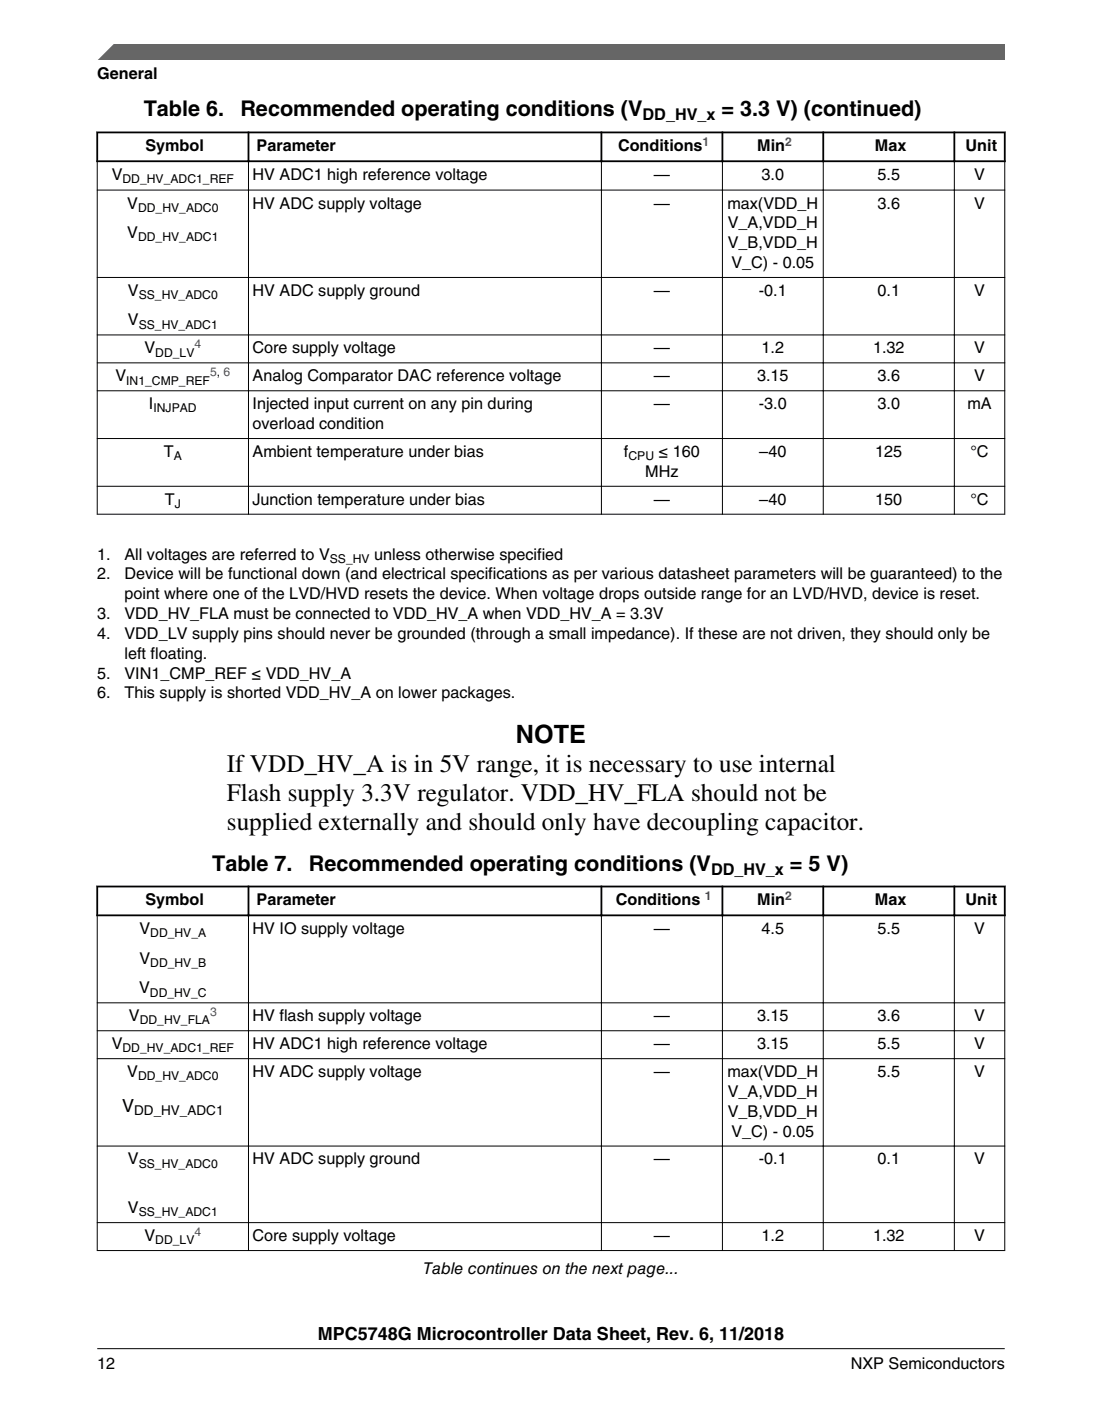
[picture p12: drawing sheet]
<svg xmlns="http://www.w3.org/2000/svg" width="216mm" height="274mm" viewBox="0 0 216 274" stroke-linecap="round" stroke-linejoin="round" font-family="sans-serif">
<defs><g id="words">
<g font-size="4.9">
<text x="101.1" y="145.5">NOTE</text>
<text x="44.5" y="151.2">If VDD_HV_A is in 5V range, it is necessary to use internal</text>
<text x="44.5" y="156.8">Flash supply 3.3V regulator. VDD_HV_FLA should not be</text>
<text x="44.5" y="162.5">supplied externally and should only have decoupling capacitor.</text>
</g>
<g font-size="4.2">
<text x="28.2" y="22.7">Table 6.</text>
<text x="47.1" y="22.7">Recommended operating conditions (V</text>
<text x="141.4" y="22.7">= 3.3 V) (continued)</text>
<text x="41.6" y="170.5">Table 7.</text>
<text x="60.5" y="170.5">Recommended operating conditions (V</text>
<text x="154.8" y="170.5">= 5 V)</text>
</g>
<g font-size="3.5">
<text x="23.9" y="217.7">V</text>
<text x="62.3" y="262.3">MPC5748G Microcontroller Data Sheet, Rev. 6, 11/2018</text>
</g>
<g font-size="3.2">
<text x="19" y="15.5">General</text>
<text x="125.9" y="23.5">DD_HV_x</text>
<text x="28.5" y="29.6">Symbol</text>
<text x="50.3" y="29.6">Parameter</text>
<text x="121.1" y="29.6">Conditions</text>
<text x="148.4" y="29.6">Min</text>
<text x="171.4" y="29.6">Max</text>
<text x="189.2" y="29.6">Unit</text>
<text x="21.9" y="35.3">V</text>
<text x="49.5" y="35.3">HV ADC1 high reference voltage</text>
<text x="128.1" y="35.3">—</text>
<text x="149.2" y="35.3">3.0</text>
<text x="171.9" y="35.3">5.5</text>
<text x="190.9" y="35.3">V</text>
<text x="24.9" y="40.8">V</text>
<text x="49.5" y="40.8">HV ADC supply voltage</text>
<text x="128.1" y="40.8">—</text>
<text x="142.5" y="40.8">max(VDD_H</text>
<text x="171.9" y="40.8">3.6</text>
<text x="190.9" y="40.8">V</text>
<text x="24.9" y="46.6">V</text>
<text x="142.6" y="44.7">V_A,VDD_H</text>
<text x="142.6" y="48.6">V_B,VDD_H</text>
<text x="143.3" y="52.5">V_C) - 0.05</text>
<text x="25.1" y="57.9">V</text>
<text x="49.5" y="57.9">HV ADC supply ground</text>
<text x="128.1" y="57.9">—</text>
<text x="148.7" y="57.9">-0.1</text>
<text x="171.9" y="57.9">0.1</text>
<text x="190.9" y="57.9">V</text>
<text x="25.1" y="63.7">V</text>
<text x="28.3" y="69.2">V</text>
<text x="49.5" y="69.2">Core supply voltage</text>
<text x="128.1" y="69.2">—</text>
<text x="149.2" y="69.2">1.2</text>
<text x="171" y="69.2">1.32</text>
<text x="190.9" y="69.2">V</text>
<text x="22.6" y="74.7">V</text>
<text x="49.5" y="74.7">Analog Comparator DAC reference voltage</text>
<text x="128.1" y="74.7">—</text>
<text x="148.3" y="74.7">3.15</text>
<text x="171.9" y="74.7">3.6</text>
<text x="190.9" y="74.7">V</text>
<text x="29.2" y="80.1">I</text>
<text x="49.5" y="80.1">Injected input current on any pin during</text>
<text x="128.1" y="80.1">—</text>
<text x="148.7" y="80.1">-3.0</text>
<text x="171.9" y="80.1">3.0</text>
<text x="189.5" y="80.1">mA</text>
<text x="32.1" y="89.5">T</text>
<text x="49.5" y="84">overload condition</text>
<text x="49.5" y="89.5">Ambient temperature under bias</text>
<text x="122.2" y="89.5">f</text>
<text x="129" y="89.5">≤ 160</text>
<text x="148.8" y="89.5">–40</text>
<text x="171.5" y="89.5">125</text>
<text x="190.1" y="89.5">°C</text>
<text x="126.4" y="93.4">MHz</text>
<text x="32.3" y="98.8">T</text>
<text x="49.5" y="98.8">Junction temperature under bias</text>
<text x="128.1" y="98.8">—</text>
<text x="148.8" y="98.8">–40</text>
<text x="171.5" y="98.8">150</text>
<text x="190.1" y="98.8">°C</text>
<text x="19" y="109.6">1.</text>
<text x="19.1" y="113.5">2.</text>
<text x="24.4" y="109.6">All voltages are referred to V</text>
<text x="24.4" y="113.5">Device will be functional down (and electrical specifications as per various datasheet parameters will be guaranteed) to the</text>
<text x="73.3" y="109.6">unless otherwise specified</text>
<text x="24.4" y="117.3">point where one of the LVD/HVD resets the device. When voltage drops outside range for an LVD/HVD, device is reset.</text>
<text x="19.1" y="121.2">3.</text>
<text x="19.1" y="125.1">4.</text>
<text x="24.4" y="121.2">VDD_HV_FLA must be connected to VDD_HV_A when VDD_HV_A = 3.3V</text>
<text x="24.4" y="125.1">VDD_LV supply pins should never be grounded (through a small impedance). If these are not driven, they should only be</text>
<text x="24.4" y="129">left floating.</text>
<text x="19.1" y="132.9">5.</text>
<text x="19.1" y="136.7">6.</text>
<text x="24.4" y="132.9">VIN1_CMP_REF ≤ VDD_HV_A</text>
<text x="24.4" y="136.7">This supply is shorted VDD_HV_A on lower packages.</text>
<text x="139.3" y="171.3">DD_HV_x</text>
<text x="28.5" y="177.3">Symbol</text>
<text x="50.3" y="177.3">Parameter</text>
<text x="120.6" y="177.3">Conditions</text>
<text x="148.4" y="177.3">Min</text>
<text x="171.4" y="177.3">Max</text>
<text x="189.2" y="177.3">Unit</text>
<text x="27.3" y="182.9">V</text>
<text x="49.5" y="182.9">HV IO supply voltage</text>
<text x="128.1" y="182.9">—</text>
<text x="149.2" y="182.9">4.5</text>
<text x="171.9" y="182.9">5.5</text>
<text x="190.9" y="182.9">V</text>
<text x="27.3" y="188.7">V</text>
<text x="27.3" y="194.5">V</text>
<text x="25.3" y="200">V</text>
<text x="49.5" y="200">HV flash supply voltage</text>
<text x="128.1" y="200">—</text>
<text x="148.3" y="200">3.15</text>
<text x="171.9" y="200">3.6</text>
<text x="190.9" y="200">V</text>
<text x="21.9" y="205.4">V</text>
<text x="49.5" y="205.4">HV ADC1 high reference voltage</text>
<text x="128.1" y="205.4">—</text>
<text x="148.3" y="205.4">3.15</text>
<text x="171.9" y="205.4">5.5</text>
<text x="190.9" y="205.4">V</text>
<text x="24.9" y="210.9">V</text>
<text x="49.5" y="210.9">HV ADC supply voltage</text>
<text x="128.1" y="210.9">—</text>
<text x="142.5" y="210.9">max(VDD_H</text>
<text x="142.6" y="214.8">V_A,VDD_H</text>
<text x="171.9" y="210.9">5.5</text>
<text x="190.9" y="210.9">V</text>
<text x="142.6" y="218.7">V_B,VDD_H</text>
<text x="143.3" y="222.5">V_C) - 0.05</text>
<text x="25.1" y="228">V</text>
<text x="49.5" y="228">HV ADC supply ground</text>
<text x="128.1" y="228">—</text>
<text x="148.7" y="228">-0.1</text>
<text x="171.9" y="228">0.1</text>
<text x="190.9" y="228">V</text>
<text x="25.1" y="237.5">V</text>
<text x="28.3" y="243">V</text>
<text x="49.5" y="243">Core supply voltage</text>
<text x="128.1" y="243">—</text>
<text x="149.2" y="243">1.2</text>
<text x="171" y="243">1.32</text>
<text x="190.9" y="243">V</text>
<text x="82.9" y="249.5">Table continues on the next page...</text>
<text x="19.1" y="268">12</text>
<text x="166.7" y="268">NXP Semiconductors</text>
</g>
<text font-size="2.6" x="26.3" y="218.4">DD_HV_ADC1</text>
<g font-size="2.4" fill="#00f">
<text x="137.7" y="28.6">1</text>
<text x="153.8" y="28.6">2</text>
<text x="38.1" y="68.1">4</text>
<text x="41.1" y="73.6">5, 6</text>
<text x="138.1" y="176.2">1</text>
<text x="153.8" y="176.2">2</text>
<text x="41.1" y="198.9">3</text>
<text x="38.1" y="241.9">4</text>
</g>
<g font-size="2.4">
<text x="24" y="35.9">DD_HV_ADC1_REF</text>
<text x="27.1" y="41.5">DD_HV_ADC0</text>
<text x="27.1" y="47.2">DD_HV_ADC1</text>
<text x="27.2" y="58.6">SS_HV_ADC0</text>
<text x="27.2" y="64.4">SS_HV_ADC1</text>
<text x="30.4" y="69.8">DD_LV</text>
<text x="24.7" y="75.3">IN1_CMP_REF</text>
<text x="30.1" y="80.8">INJPAD</text>
<text x="34" y="90.1">A</text>
<text x="123.1" y="90.1">CPU</text>
<text x="34.2" y="99.5">J</text>
<text x="64.6" y="110.2">SS_HV</text>
<text x="29.4" y="183.6">DD_HV_A</text>
<text x="29.4" y="189.3">DD_HV_B</text>
<text x="29.4" y="195.1">DD_HV_C</text>
<text x="27.4" y="200.6">DD_HV_FLA</text>
<text x="24" y="206.1">DD_HV_ADC1_REF</text>
<text x="27.1" y="211.5">DD_HV_ADC0</text>
<text x="27.2" y="228.6">SS_HV_ADC0</text>
<text x="27.2" y="238.2">SS_HV_ADC1</text>
<text x="30.4" y="243.6">DD_LV</text>
</g>
</g></defs>
<path d="M18.9 25.9h178.1M18.9 31.6h178.1M19 25.8v5.9M48.7 25.8v5.9M117.8 25.8v5.9M141.5 25.8v5.9M161.3 25.8v5.9M187 25.8v5.9M196.8 25.8v5.9" fill="none" stroke="#000" stroke-width=".35"/>
<g fill="none" stroke="#000" stroke-width=".2">
<path d="M19 37.2h177.9M19 31.7v69.1M48.7 31.4v69.4M117.8 31.4v69.4M141.5 31.4v69.4M161.3 31.4v69.4M187 31.4v69.4M196.8 31.7v69.1M19 54.3h177.9M19 65.6h177.9M19 71h177.9M19 76.5h177.9"/>
<path d="M19 85.9h177.9M19 95.2h177.9M19 100.7h177.9"/>
</g>
<g fill="#fff">
<path d="M19.1 166.9h177.8v83.7h-177.8z" fill-rule="evenodd"/>
<path d="M19.2 173.8h29.3v5.3h-29.3z" fill-rule="evenodd"/>
<path d="M48.9 173.8h68.8v5.3h-68.8z" fill-rule="evenodd"/>
<path d="M118 173.8h23.4v5.3h-23.4z" fill-rule="evenodd"/>
<path d="M141.7 173.8h19.4v5.3h-19.4z" fill-rule="evenodd"/>
<path d="M161.5 173.8h25.3v5.3h-25.3z" fill-rule="evenodd"/>
<path d="M187.1 173.8h9.6v5.3h-9.6z" fill-rule="evenodd"/>
<path d="M19.1 179.4h29.5v16.9h-29.5z" fill-rule="evenodd"/>
<path d="M48.8 179.4h68.9v16.9h-68.9z" fill-rule="evenodd"/>
<path d="M117.9 179.4h23.5v16.9h-23.5z" fill-rule="evenodd"/>
<path d="M141.6 179.4h19.6v16.9h-19.6z" fill-rule="evenodd"/>
<path d="M161.4 179.4h25.5v16.9h-25.5z" fill-rule="evenodd"/>
<path d="M187.1 179.4h9.7v16.9h-9.7z" fill-rule="evenodd"/>
<path d="M19.1 196.4h29.5v5.3h-29.5z" fill-rule="evenodd"/>
<path d="M48.8 196.4h68.9v5.3h-68.9z" fill-rule="evenodd"/>
<path d="M117.9 196.4h23.5v5.3h-23.5z" fill-rule="evenodd"/>
<path d="M141.6 196.4h19.6v5.3h-19.6z" fill-rule="evenodd"/>
<path d="M161.4 196.4h25.5v5.3h-25.5z" fill-rule="evenodd"/>
<path d="M187.1 196.4h9.7v5.3h-9.7z" fill-rule="evenodd"/>
<path d="M19.1 201.9h29.5v5.3h-29.5z" fill-rule="evenodd"/>
<path d="M48.8 201.9h68.9v5.3h-68.9z" fill-rule="evenodd"/>
<path d="M117.9 201.9h23.5v5.3h-23.5z" fill-rule="evenodd"/>
<path d="M141.6 201.9h19.6v5.3h-19.6z" fill-rule="evenodd"/>
<path d="M161.4 201.9h25.5v5.3h-25.5z" fill-rule="evenodd"/>
<path d="M187.1 201.9h9.7v5.3h-9.7z" fill-rule="evenodd"/>
<path d="M19.1 207.4h29.5v16.9h-29.5z" fill-rule="evenodd"/>
<path d="M48.8 207.4h68.9v16.9h-68.9z" fill-rule="evenodd"/>
<path d="M117.9 207.4h23.5v16.9h-23.5z" fill-rule="evenodd"/>
<path d="M141.6 207.4h19.6v16.9h-19.6z" fill-rule="evenodd"/>
<path d="M161.4 207.4h25.5v16.9h-25.5z" fill-rule="evenodd"/>
<path d="M187.1 207.4h9.7v16.9h-9.7z" fill-rule="evenodd"/>
<path d="M19.1 224.5h29.5v14.8h-29.5z" fill-rule="evenodd"/>
<path d="M48.8 224.5h68.9v14.8h-68.9z" fill-rule="evenodd"/>
<path d="M117.9 224.5h23.5v14.8h-23.5z" fill-rule="evenodd"/>
<path d="M141.6 224.5h19.6v14.8h-19.6z" fill-rule="evenodd"/>
<path d="M161.4 224.5h25.5v14.8h-25.5z" fill-rule="evenodd"/>
<path d="M187.1 224.5h9.7v14.8h-9.7z" fill-rule="evenodd"/>
<path d="M19.1 239.5h29.5v5.3h-29.5z" fill-rule="evenodd"/>
<path d="M48.8 239.5h68.9v5.3h-68.9z" fill-rule="evenodd"/>
<path d="M117.9 239.5h23.5v5.3h-23.5z" fill-rule="evenodd"/>
<path d="M141.6 239.5h19.6v5.3h-19.6z" fill-rule="evenodd"/>
<path d="M161.4 239.5h25.5v5.3h-25.5z" fill-rule="evenodd"/>
<path d="M187.1 239.5h9.7v5.3h-9.7z" fill-rule="evenodd"/>
</g>
<path d="M18.9 173.6h178.1M18.9 179.2h178.1M19 173.4v6M48.7 173.4v6M117.8 173.4v6M141.5 173.4v6M161.3 173.4v6M187 173.4v6M196.8 173.4v6" fill="none" stroke="#000" stroke-width=".35"/>
<g fill="none" stroke="#000" stroke-width=".2">
<path d="M19 179.4v65.6M48.7 179v66M117.8 179v66M141.5 179v66M161.3 179v66M187 179v66M196.8 179.4v65.6M19 196.4h177.9M19 201.8h177.9M19 207.3h177.9M19 224.4h177.9M19 239.4h177.9"/>
<path d="M19 244.9h177.9"/>
</g>
<path d="M19 11.7l5.7-3.1 172.2 .1v3z" fill="#666"/>
<path d="M22.5 8.6l-3.1 3.1" fill="none" stroke="#666" stroke-width=".28"/>
<path d="M19 264.1h177.8" fill="none" stroke="#000" stroke-width=".2"/>
<use href="#words"/>
</svg>
